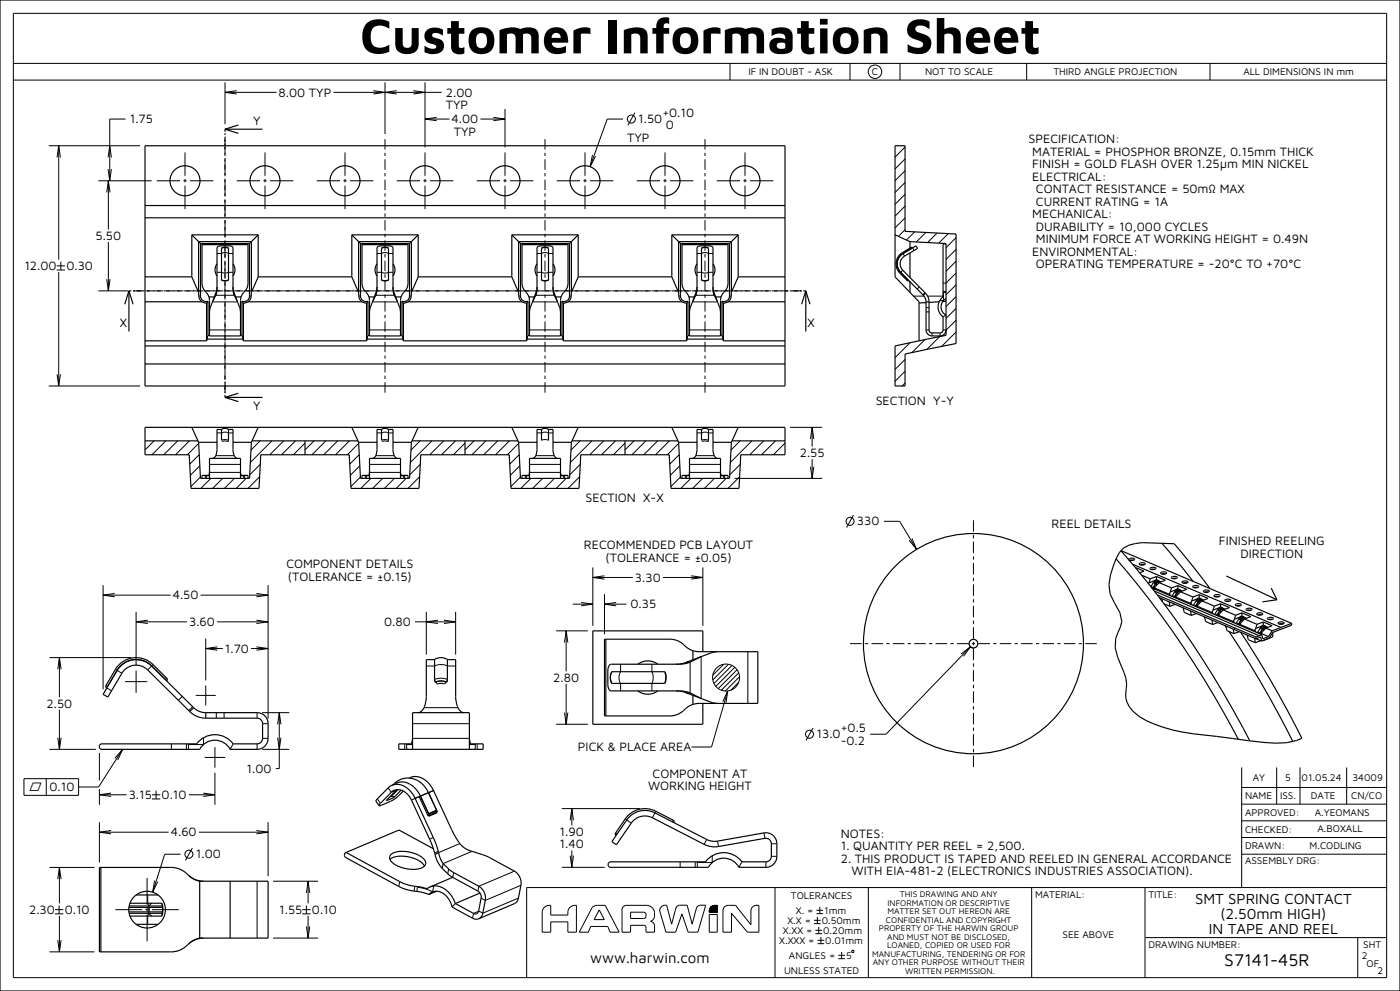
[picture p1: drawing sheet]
<svg xmlns="http://www.w3.org/2000/svg" width="420mm" height="297mm" viewBox="0 0 420 297" stroke-linecap="round" stroke-linejoin="round" font-family="sans-serif">
<defs><g id="words">
<text font-size="15" x="108.1" y="16">Customer Information Sheet</text>
<text font-size="5.3" x="367.3" y="289.6">S7141-45R</text>
<g font-size="4.5">
<text x="358.5" y="270.8">SMT SPRING CONTACT</text>
<text x="366.1" y="275.3">(2.50mm HIGH)</text>
<text x="362.7" y="279.8">IN TAPE AND REEL</text>
<text x="177.1" y="288.5">www.harwin.com</text>
</g>
<g font-size="3.8">
<text x="83.6" y="28.9">8.00 TYP</text>
<text x="133.7" y="28.9">2.00</text>
<text x="133.7" y="32.7">TYP</text>
<text x="198.7" y="35.1">+0.10</text>
<text x="38.9" y="36.9">1.75</text>
<text x="76" y="37.5">Y</text>
<text x="135.5" y="36.9">4.00</text>
<text x="136.1" y="40.7">TYP</text>
<text x="191.5" y="36.9">1.50</text>
<text x="199.8" y="38.8">0</text>
<text x="188.2" y="42.6">TYP</text>
<text x="308.6" y="42.9">SPECIFICATION:</text>
<text x="309.7" y="46.7">MATERIAL = PHOSPHOR BRONZE, 0.15mm THICK</text>
<text x="309.7" y="50.4">FINISH = GOLD FLASH OVER 1.25µm MIN NICKEL</text>
<text x="309.7" y="54.2">ELECTRICAL:</text>
<text x="310.8" y="57.9">CONTACT RESISTANCE = 50mΩ MAX</text>
<text x="309.7" y="65.4">MECHANICAL:</text>
<text x="310.8" y="61.7">CURRENT RATING = 1A</text>
<text x="28.7" y="71.9">5.50</text>
<text x="310.8" y="69.2">DURABILITY = 10,000 CYCLES</text>
<text x="309.7" y="76.7">ENVIRONMENTAL:</text>
<text x="310.8" y="72.9">MINIMUM FORCE AT WORKING HEIGHT = 0.49N</text>
<text x="7.3" y="80.9">12.00</text>
<text x="19.9" y="80.9">0.30</text>
<text x="310.8" y="80.4">OPERATING TEMPERATURE = -20°C TO +70°C</text>
<text x="35.9" y="98.1">X</text>
<text x="242.3" y="98.1">X</text>
<text x="76" y="122.9">Y</text>
<text x="262.7" y="121.5">SECTION Y-Y</text>
<text x="239.9" y="137">2.55</text>
<text x="175.7" y="150.3">SECTION X-X</text>
<text x="257.1" y="157.5">330</text>
<text x="315.5" y="158.3">REEL DETAILS</text>
<text x="175.2" y="164.6">RECOMMENDED PCB LAYOUT</text>
<text x="365.7" y="163.4">FINISHED REELING</text>
<text x="372.2" y="167.1">DIRECTION</text>
<text x="85.9" y="170.3">COMPONENT DETAILS</text>
<text x="181.6" y="168.4">(TOLERANCE = ±0.05)</text>
<text x="51.8" y="179.6">4.50</text>
<text x="86.4" y="174.1">(TOLERANCE = ±0.15)</text>
<text x="190.5" y="174.3">3.30</text>
<text x="189.2" y="182.3">0.35</text>
<text x="56.7" y="187.6">3.60</text>
<text x="115.2" y="187.6">0.80</text>
<text x="67.5" y="195.6">1.70</text>
<text x="166" y="204.3">2.80</text>
<text x="14" y="212.1">2.50</text>
<text x="244.9" y="221.3">13.0</text>
<text x="252.2" y="219.4">+0.5</text>
<text x="173.4" y="225.1">PICK &amp; PLACE AREA</text>
<text x="252.2" y="223.2">-0.2</text>
<text x="74" y="231.6">1.00</text>
<text x="195.8" y="233.1">COMPONENT AT</text>
<text x="8.4" y="237.1">⏥</text>
<text x="14.8" y="237.1">0.10</text>
<text x="38.6" y="239.4">3.15</text>
<text x="48.5" y="239.4">0.10</text>
<text x="194.4" y="236.8">WORKING HEIGHT</text>
<text x="51.2" y="250.7">4.60</text>
<text x="167.9" y="250.5">1.90</text>
<text x="252.2" y="251">NOTES:</text>
<text x="58.8" y="257.3">1.00</text>
<text x="167.9" y="254.3">1.40</text>
<text x="252.2" y="254.8">1. QUANTITY PER REEL = 2,500.</text>
<text x="252.2" y="258.5">2. THIS PRODUCT IS TAPED AND REELED IN GENERAL ACCORDANCE</text>
<text x="255.5" y="262.3">WITH EIA-481-2 (ELECTRONICS INDUSTRIES ASSOCIATION).</text>
<text x="8.7" y="273.9">2.30</text>
<text x="19.4" y="273.9">0.10</text>
<text x="83.8" y="273.9">1.55</text>
<text x="93.6" y="273.9">0.10</text>
</g>
<g font-size="3">
<text x="224.5" y="22.5">IF IN DOUBT - ASK</text>
<text x="261.5" y="22.5">C</text>
<text x="277.5" y="22.5">NOT TO SCALE</text>
<text x="316" y="22.5">THIRD ANGLE PROJECTION</text>
<text x="373" y="22.5">ALL DIMENSIONS IN mm</text>
<text x="390.5" y="233.9">01.05.24</text>
<text x="373.5" y="239.5">NAME</text>
<text x="375.8" y="234.1">AY</text>
<text x="384" y="239.5">ISS.</text>
<text x="385.5" y="234">5</text>
<text x="393.3" y="239.5">DATE</text>
<text x="405.4" y="239.6">CN/CO</text>
<text x="405.7" y="234.1">34009</text>
<text x="373.5" y="244.5">APPROVED:</text>
<text x="394.4" y="244.5">A.YEOMANS</text>
<text x="373.5" y="249.5">CHECKED:</text>
<text x="395.3" y="249.3">A.BOXALL</text>
<text x="373.5" y="254.5">DRAWN:</text>
<text x="392.9" y="254.5">M.CODLING</text>
<text x="373.5" y="259">ASSEMBLY DRG:</text>
<text x="237.3" y="269.3">TOLERANCES</text>
<text x="310.5" y="269">MATERIAL:</text>
<text x="344.5" y="269">TITLE:</text>
<text x="238.7" y="273.8">X. =</text>
<text x="247.3" y="273.8">1mm</text>
<text x="234.9" y="279.8">X.XX =</text>
<text x="236.2" y="276.8">X.X =</text>
<text x="246.5" y="276.8">0.50mm</text>
<text x="247" y="279.8">0.20mm</text>
<text x="318.7" y="281.1">SEE ABOVE</text>
<text x="233.8" y="282.8">X.XXX =</text>
<text x="236.7" y="287.3">ANGLES =</text>
<text x="247.6" y="282.8">0.01mm</text>
<text x="253.8" y="287.3">5</text>
<text x="344.5" y="284">DRAWING NUMBER:</text>
<text x="408.5" y="287.5">2</text>
<text x="409" y="284.1">SHT</text>
<text x="235.2" y="291.8">UNLESS STATED</text>
<text x="410" y="289.8">OF</text>
<text x="413.3" y="292">2</text>
</g>
<g font-size="2.6">
<text x="270" y="268.9">THIS DRAWING AND ANY</text>
<text x="266.2" y="274">MATTER SET OUT HEREON ARE</text>
<text x="266.2" y="271.4">INFORMATION OR DESCRIPTIVE</text>
<text x="263.7" y="279.1">PROPERTY OF THE HARWIN GROUP</text>
<text x="265.8" y="276.5">CONFIDENTIAL AND COPYRIGHT</text>
<text x="266.2" y="281.6">AND MUST NOT BE DISCLOSED,</text>
<text x="261.6" y="286.7">MANUFACTURING, TENDERING OR FOR</text>
<text x="266.1" y="284.2">LOANED, COPIED OR USED FOR</text>
<text x="261.8" y="289.3">ANY OTHER PURPOSE WITHOUT THEIR</text>
<text x="271.6" y="291.8">WRITTEN PERMISSION.</text>
</g>
</g></defs>
<g fill="none" stroke="#000" stroke-width=".3">
<path d="M4 4h412v289h-412zM4 19h412M219 19v5M255 19v5M270 19v5M308 19v5M363 19v5M4 24h412M37.7 35.7h-4.8v18.5M67.5 24.7v12.5M67.5 27.7h15.5M71 27.2l-3.5 .5 3.5 .5"/>
<path d="M100 27.7h32.5M112 27.2l3.5 .5-3.5 .5M115.5 24.7v15.5M119 27.2l-3.5 .5 3.5 .5M124 27.2l3.5 .5-3.5 .5M127.5 24.7v19.5M127.5 35.7h7.4M131 35.2l-3.5 .5 3.5 .5M144.1 35.7h7.4M148 35.2l3.5 .5-3.5 .5M151.5 32.7v11.5M186.9 35.7h-4.7l-5.2 14.2"/>
<path d="M190.5 33.8l-2.1 3.8M14.6 43.7h27.4M17.1 47.2l.5-3.5 .5 3.5M17.6 43.7v34.1M29.5 54.2h16M32 57.7l.5-3.5 .5 3.5M32.4 50.7l.5 3.5 .5-3.5M32.4 47.2l.5-3.5 .5 3.5M32.5 54.2v14.6M67.5 44.7v1.6M67.5 47.3v1M67.5 49.4v3.1"/>
<path d="M67.5 53.5v1.1M67.5 55.6v3.1M67.5 59.7v1.1M177.7 46.5l-.7 3.4 1.7-3.1M271.5 44.1l-3 3M271.5 47.6l-3 3M271.5 51.2l-3 3M271.5 54.7l-3 3M271.5 58.2l-3 3M17 79.7h2.5M18.2 78.4v2.5M32.5 72.6v14.6"/>
<path d="M65.1 76l2.4-.3 2.4 .3M66.5 74.4h.1M66.5 74.4l1-.2 1 .2M67.5 61.8v3.1M67.5 66v1M67.5 68v3.1M67.5 72.2v1M67.5 74.3v3.1M67.5 78.4v1M68.5 74.4h.1M113.1 76l2.4-.3 2.4 .3M114.5 74.4h.1"/>
<path d="M114.5 74.4l1-.2 1 .2M116.5 74.4h.1M161.1 76l2.4-.3 2.4 .3M162.5 74.4h.1M162.5 74.4l1-.2 1 .2M164.5 74.4h.1M209.1 76l2.4-.3 2.4 .3M210.5 74.4h.1M210.5 74.4l1-.2 1 .2M212.5 74.4h.1M270.7 75.7l.7 1.1M271.5 61.8l-3 3"/>
<path d="M271.5 65.3l-3 3M271.5 68.8l-2 2M273.4 74.2l.1 .2M273.8 74.3l.4 .8M274.4 69.5l-2.5 2.4M277.8 69.7l-2.9 2.8M281.1 69.8l-2.8 2.9M284.5 70l-2.9 2.9M286.8 71.2l-3 3M286.8 74.8l-3 3M286.8 78.3l-3 3M17 80.9h2.5"/>
<path d="M17.6 81.6v34.1M29.5 87.2h9M32 83.7l.5 3.5 .5-3.5M44.7 87.2h1.5M47.2 87.2h1M49.2 87.2h2.9M53.1 87.2h1M55.1 87.2h3M59.1 87.2h1M59.6 88.7h.5M61.1 87.2h3M62.9 98.9h9.3"/>
<path d="M63.7 90.5h7.6M64.7 88.5h5.6M64.8 87.7v.6M65.1 87.2h1M65.1 81.6l2.4 .2 2.4-.2M66.5 83.9l1 .2 1.1-.2M67.1 87.2h3M67.5 80.5v3.1M67.5 84.6v1.1M67.5 86.7v3.1M67.5 90.8v1.1M67.5 92.9v3.1"/>
<path d="M67.5 97v1.1M67.5 99.1v3.1M70.2 87.7v.6M71 87.2h1M73 87.2h3M74.9 88.7h.5M77 87.2h1M79 87.2h3M83 87.2h1M85 87.2h3M89 87.2h1M91 87.2h2.9"/>
<path d="M94.9 87.2h1M96.9 87.2h3M100.9 87.2h1M102.9 87.2h3M106.9 87.2h1M107.6 88.7h.5M108.9 87.2h2.9M110.9 98.9h9.3M111.7 90.5h7.6M112.7 88.5h5.6M112.8 87.7v.6M112.8 87.2h1"/>
<path d="M113.1 81.6l2.4 .2 2.4-.2M114.5 83.9l1 .2 1.1-.2M114.8 87.2h3M118.2 87.7v.6M118.8 87.2h1M120.8 87.2h3M122.9 88.7h.5M124.8 87.2h1M126.8 87.2h3M130.8 87.2h.9M132.7 87.2h3M136.7 87.2h1"/>
<path d="M138.7 87.2h3M142.7 87.2h1M144.7 87.2h3M148.7 87.2h1M150.7 87.2h2.9M154.6 87.2h1M155.6 88.7h.5M156.6 87.2h3M158.9 98.9h9.3M159.7 90.5h7.6M160.6 87.2h1M160.7 88.5h5.6"/>
<path d="M160.8 87.7v.6M161.1 81.6l2.4 .2 2.4-.2M162.5 83.9l1 .2 1.1-.2M162.6 87.2h3M166.2 87.7v.6M166.6 87.2h1M168.6 87.2h3M170.9 88.7h.5M172.5 87.2h1M174.5 87.2h3M178.5 87.2h1M180.5 87.2h3"/>
<path d="M184.5 87.2h1M186.5 87.2h3M190.5 87.2h1M192.4 87.2h3M196.4 87.2h1M198.4 87.2h3M202.4 87.2h1M203.6 88.7h.5M204.4 87.2h3M206.9 98.9h9.3M207.7 90.5h7.6M208.4 87.2h1"/>
<path d="M208.7 88.5h5.6M208.8 87.7v.6M209.1 81.6l2.4 .2 2.4-.2M210.4 87.2h2.9M210.5 83.9l1 .2 1.1-.2M214.2 87.7v.6M214.3 87.2h1M216.3 87.2h3M218.9 88.7h.5M220.3 87.2h1M222.3 87.2h3M226.3 87.2h1"/>
<path d="M228.3 87.2h3M232.3 87.2h.9M234.2 87.2h1.5M270.8 81l-.8 .8M272.4 83.9l-.2 .2M274.1 88.7h3.1M275.8 86l-.6 .6M277.5 87.7l-.7 .6M277.8 98.9h.9M277.8 93.5h.9M277.8 92.2h.9M278.3 88.7h4.6"/>
<path d="M279.6 99.8v.9M282 99.8v.9M282.9 98.9h.9M282.9 87.6h.1M282.9 87.3h.9M283 87.6l.8 .1M283 87.6v2.5h-1.1M286.8 81.8l-3 3-.9 .1M286.8 85.4l-3 3M286.8 88.9l-3 3M286.8 92.4l-3 3M286.8 96l-3 3"/>
<path d="M286.8 99.5l-4.3 4.3M14.6 115.7h27.4M17.1 112.2l.5 3.5 .5-3.5M67.5 103.3v1M67.5 105.3v3.1M67.5 109.5v1M67.5 111.6v1.5M271.5 107.7l-3 3M271.5 111.3l-3 3M271.5 114.8l-.9 .9M273 102.7l-4.5 4.5M277.5 101.8l-3.9 3.9"/>
<path d="M281.9 100.9l-3.8 3.8M46.2 132.1l-2.7 2.7M49.8 132.1l-4.2 4.2M53.3 132.1l-4.2 4.2M56.8 132.1l-4.1 4.2M59.6 132.9l-3.4 3.4M59.8 136.2l-2.9 2.9M59.9 139.6l-2.8 2.9M62.9 139.2h9.3M64.7 136.6h5.6M65.1 129.7l2.4-.2 2.4 .2M66.5 132l1-.3 1.1 .3"/>
<path d="M66.6 132.3l.9-.1 .9 .1M78 132.1l-2.7 2.8M78.1 139.2l-3.2 3.1M81.6 132.1l-6.5 6.5M85.1 132.1l-4.2 4.2M88.6 132.1l-4.1 4.2M91.5 132.8l-3.5 3.5M94.2 132.1l-2.7 2.7M97.8 132.1l-4.2 4.2M101.3 132.1l-4.2 4.2M104.8 132.1l-4.1 4.2M107.6 132.9l-3.4 3.4"/>
<path d="M107.8 136.2l-2.9 2.9M107.9 139.6l-2.8 2.9M110.9 139.2h9.3M112.7 136.6h5.6M113.1 129.7l2.4-.2 2.4 .2M114.5 132l1-.3 1.1 .3M114.6 132.3l.9-.1 .9 .1M126 132.1l-2.7 2.8M126.1 139.2l-3.2 3.1M129.6 132.1l-6.5 6.5M133.1 132.1l-4.2 4.2M136.6 132.1l-4.1 4.2"/>
<path d="M139.5 132.8l-3.5 3.5M142.2 132.1l-2.7 2.7M145.8 132.1l-4.2 4.2M149.3 132.1l-4.2 4.2M152.8 132.1l-4.1 4.2M155.6 132.9l-3.4 3.4M155.8 136.2l-2.9 2.9M155.9 139.6l-2.8 2.9M158.9 139.2h9.3M160.7 136.6h5.6M161.1 129.7l2.4-.2 2.4 .2M162.5 132l1-.3 1.1 .3"/>
<path d="M174 132.1l-2.7 2.8M174.1 139.2l-3.2 3.1M177.6 132.1l-6.5 6.5M181.1 132.1l-4.2 4.2M184.6 132.1l-4.1 4.2M187.5 132.8l-3.5 3.5M190.2 132.1l-2.7 2.7M193.8 132.1l-4.2 4.2M197.3 132.1l-4.2 4.2M200.8 132.1l-4.1 4.2M203.6 132.9l-3.4 3.4M203.8 136.2l-2.9 2.9"/>
<path d="M203.9 139.6l-2.8 2.9M206.9 139.2h9.3M208.7 136.6h5.6M209.1 129.7l2.4-.2 2.4 .2M210.5 132l1-.3 1.1 .3M210.6 132.3l.9-.1 .9 .1M222 132.1l-2.7 2.8M222.1 139.2l-3.2 3.1M225.6 132.1l-6.5 6.5M229.1 132.1l-4.2 4.2M232.6 132.1l-4.1 4.2M235.5 132.8l-3.5 3.5"/>
<path d="M237 128.1h9.6M243.1 131.6l.5-3.5 .5 3.5M243.1 139.9l.5 3.5 .5-3.5M243.6 128.1v5.7M243.6 137.6v5.8M60.1 143l-2.8 2.8M61.6 142.5v.9M61.9 142.6v.8M61.9 142.5v.1M61.9 142.6h1M62.9 141.6h9.3M63.3 143.4l-3 3"/>
<path d="M66.8 143.4l-3 3M70.3 143.4l-3 3M72.2 142.6h.9M73.1 142.6v.8M73.1 142.5v.1M73.4 142.5v.9M73.9 143.4l-3 3M77.9 142.9l-3.5 3.5M108.1 143l-2.8 2.8M109.6 142.5v.9M109.9 142.6v.8M109.9 142.5v.1"/>
<path d="M109.9 142.6h1M110.9 141.6h9.3M111.3 143.4l-3 3M114.8 143.4l-3 3M118.3 143.4l-3 3M120.2 142.6h.9M121.1 142.6v.8M121.1 142.5v.1M121.4 142.5v.9M121.9 143.4l-3 3M125.9 142.9l-3.5 3.5M156.1 143l-2.8 2.8"/>
<path d="M157.6 142.5v.9M157.9 142.6v.8M157.9 142.6h1M157.9 142.5v.1M158.9 141.6h9.3M159.3 143.4l-3 3M162.8 143.4l-3 3M166.3 143.4l-3 3M168.2 142.6h.9M169.1 142.6v.8M169.1 142.5v.1M169.4 142.5v.9"/>
<path d="M169.9 143.4l-3 3M173.9 142.9l-3.5 3.5M204.1 143l-2.8 2.8M205.6 142.5v.9M205.9 142.6v.8M205.9 142.6h1M205.9 142.5v.1M206.9 141.6h9.3M207.3 143.4l-3 3M210.8 143.4l-3 3M214.3 143.4l-3 3M216.2 142.6h.9"/>
<path d="M217.1 142.6v.8M217.1 142.5v.1M217.4 142.5v.9M217.9 143.4l-3 3M220.4 143.4h26.2M221.9 142.9l-3.5 3.5M256.1 154.4l-2.1 3.7M265.1 156.2h4.8l5.1 8.4M30.9 175.4v31.2M30.9 178.4h20.3M34.4 177.9l-3.5 .5 3.5 .5M60.2 178.4h20.2"/>
<path d="M76.9 177.9l3.5 .5-3.5 .5M80.4 175.4v40M177.8 170.1v17.5M177.8 173.1h12M181.3 172.6l-3.5 .5 3.5 .5M181.3 178.1v12M198.9 173.1h11.9M207.3 172.6l3.5 .5-3.5 .5M210.8 170.1v17.5M273.6 161.4l1.4 3.2-2.3-2.7M345.3 175.8l.7 .3M346 176l.1 .1"/>
<path d="M346.1 174.7l.3 .2-.2-.1M346.2 175.6l.1 .1M346.3 174.1l.5 .2M346.8 174.3l.2 .2M347.4 174.5l.3 .1M347.8 174.2l-.3 .1M350.9 177.7l.1 .8M351.7 178.5l.7 .3M352.4 178.8h.1M352.6 177.5l.2 .1M352.6 177.6l.2 .1M352.6 178.3l.1 .1"/>
<path d="M352.7 176.9l.7 .3M353.9 177.3h.2M354.2 177h-.3M359.1 179.6l.5 .2M359.6 179.8l.2 .1M360.6 179.7h-.3M14.8 197.1h24.5M17.8 197.1v11.9M40.8 183.4v16M40.8 186.4h15.3M44.3 185.9l-3.5 .5 3.5 .5M45.9 199.2l-1.6 1.6"/>
<path d="M61.7 191.4v12.5M61.7 194.4h5.1M65.1 186.4h15.3M65.2 193.9l-3.5 .5 3.5 .5M75.3 194.4h5.1M76.9 185.9l3.5 .5-3.5 .5M76.9 193.9l3.5 .5-3.5 .5M124.5 186.4h12.2M127.9 199.6h2.5a4.9 4.9 0 0 1 3.8 0h2.5M127.9 183.4v12.8M131.4 185.9l-3.5 .5 3.5 .5M133.2 185.9l3.5 .5-3.5 .5"/>
<path d="M136.7 183.4v12.8M166.8 189.1h9.5M169.3 192.6l.5-3.5 .5 3.5M169.8 189.1v12.1M171.8 181.1h6M174.3 180.6l3.5 .5-3.5 .5M181.3 181.1h6.6M184.8 180.6l-3.5 .5 3.5 .5M186.2 199.1l-.1 2.2a3.8 3.8 0 0 0 0 3.5l.1 2.3M195.6 199.1v2.2l.4 1.8-.4 1.7v2.3M205.7 198.5h1.1M207 198.4v9.3"/>
<path d="M210.3 196.8v12.5M217.1 199.1l-3.3 3.3M218.5 199.1l-4.7 4.7M219.6 199.4l-5.4 5.4M220.5 200l-5.7 5.7M224.3 195.3v15.5M288.3 196l2.8-2.2-2 2.9M290.7 192.8a1.3 1.3 0 0 0 1.3 1.4M291.1 193.8l-25.3 26.2h-4.7M357.3 180.4l.1 .8M358.1 181.2l.8 .4M359 180.2l.2 .1"/>
<path d="M359 180.3l.2 .1M359 181.1h.1M360.3 180l.2 .1M363.7 183.1l.1 .8M364.5 183.9l.7 .4M365.2 184.2l.1 .1M365.4 182.9l.2 .1M365.4 183.8l.1 .1M365.5 182.3l.8 .4M366.7 182.7l.2 .1M367 182.4l-.3 .1M370.1 185.9l.1 .8"/>
<path d="M370.9 186.7l.8 .3M371.8 185.7l.3 .1M371.8 186.5l.1 .1M371.9 185l.5 .2M372.4 185.3l.3 .1M373.1 185.5h.2M373.4 185.1l-.3 .1M376.6 188.6v.8M377.3 189.4l.7 .3M378 189.7h.1M378.2 188.4l.3 .1M378.2 188.5l.2 .1"/>
<path d="M378.2 189.2l.1 .1M378.3 187.8l.5 .2M378.8 188l.3 .1M379 191.9h.1M379.5 188.2h.2M379.8 187.9h-.3M17.3 200.6l.5-3.5 .5 3.5M17.8 212.7v11.9M31.8 205.4l.5 .3M32 206.2l1.5 .8M34.6 200.6l2 1.2M50 203.2l-.4 .4"/>
<path d="M54.7 208.7l-1.2 1.2M57.8 211.8l-1.2 1.2M64.9 213.6v1.6M67.2 213.6v1.6M77.1 213.6v1.6M78.6 213.6h8.2M78.8 216.9h1.6M83.3 217.1l.5-3.5 .5 3.5M83.8 213.6v16.7h-1.1M123.8 216.9h17M127.2 212.1h10.2M130.4 203.6a4.9 4.9 0 0 1 3.8 0"/>
<path d="M130.7 204.5l1.6-.4 1.6 .4M130.7 204.4a4.2 4.2 0 0 1 3.2 0M166.8 217.1h9.5M169.3 213.6l.5 3.5 .5-3.5M169.8 204.9v12.2M183.6 201.3l-.5 1.8 .5 1.7M199.4 201.3a4.5 4.5 0 0 1 0 3.5M205.7 207.6h1.1M216.9 210.3l1.4-3.2-.5 3.5M218.3 207.1l-4.8 16.8h-6M221.1 200.7l-5.6 5.7M221.6 204.5l-2.4 2.3"/>
<path d="M221.6 201.7l-5.2 5.2M221.9 202.8l-4.3 4.3M243.9 218.2l-2.1 3.7M7.2 233.4h16.4v5h-16.4zM13.9 233.4v5M14.8 224.6h14M17.3 221.1l.5 3.5 .5-3.5M29.8 238.2h8.2M29.8 225.6v8.3M29.8 236.5v4.7M33.3 237.7l-3.5 .5 3.5 .5M34.5 227.3l2.3-2.7-1.5 3.2"/>
<path d="M36.8 224.6l-7.2 11.3h-6M45.6 238.2h2.5M45.6 239.4h2.5M46.8 236.9v2.5M51.4 222.9v1.7M55.9 222.9v1.7M56.5 223.1l.1 1.5M56.5 222.9v.2M56.6 238.2h7.9M61 237.7l3.5 .5-3.5 .5M61 221.1v2h-4.5M64.5 231.6v9.6"/>
<path d="M77.1 222.9v1.7M78.6 224.6h8.2M78.8 221.3h1.6M83.3 221.1l.5 3.5 .5-3.5M113.2 239.4l.9 1.4M116.4 236.1l1 1.4 1.5-.7M118.3 234.8l-.2 .3M118.4 238.8h-1.5M121.4 222.9v1.7M122 223.1l.1 1.5M122 223.1h1.8M122 222.9v.2"/>
<path d="M123.8 221.3h17M125.7 238.7l-2.3 1.1M130 236.9l-4.2 1.9M130.3 236.9l-5.9 2.5M140.8 223.1h1.8M142.6 223.1l-.1 1.5M142.6 222.9v.2M143.2 222.9v1.7M372.5 236h43.5M372.5 230v36M383 230v11M390 230v11"/>
<path d="M404 230v11M14.8 260h13.5M17.8 260v10.7M29.8 246.4v12.1M29.8 249.4h20.8M33.3 248.9l-3.5 .5 3.5 .5M54.2 256h-4.8l-3.6 11.4M57.7 254.1l-2.1 3.8M59.7 249.4h20.7M76.9 248.9l3.5 .5-3.5 .5M80.4 246.4v16.2M130 251l-1.1 .5"/>
<path d="M130.7 243.5l-2 .9M131 242.8l-2.4 1M131.5 255.1l-1.1 .6M137.9 252.8l-6.3 2.7M141.6 255.1l-8.7 3.7M168.5 259.9h12.9M168.5 242.3h23.5M171 256.4l.5 3.5 .5-3.5M171 245.8l.5-3.5 .5 3.5M171.5 242.3v5.1M171.5 254.9v5M184.7 249.7l.4 .3"/>
<path d="M187.6 245.4l1.8 1.3M196.7 243.1l-1 2M202 245.8l-.3 .5M204 258.3v1.6M208.6 258.3v1.6M209.2 258.5v1.4M209.2 258.3v.2M212 251.6l-.8 1.5M213.7 256.5v2h-4.5M215.3 252.1l.2 1.6M229.2 249.6l.3 1.6M229.8 258.3v1.6"/>
<path d="M231.4 256.6h1.7M231.4 252.9h1.7M372.5 256h43.5M372.5 251h43.5M372.5 246h43.5M372.5 241h43.5M16.5 272.6h2.5M16.5 273.9h2.5M17.3 263.5l.5-3.5 .5 3.5M17.7 271.4v2.5M17.8 274.5v10.8M44.3 268.2v2.5a5 5 0 0 1 0 3.8v2.5"/>
<path d="M45.5 270.7l-.9 .8 .1 1.2-.1 1 .9 .8M46.4 263.9l-.6 3.5 1.5-3.2M48.4 270.7a5 5 0 0 1 0 3.8M77.1 264.1v17M81.9 264.1h13.5M90.7 272.6h2.5M90.7 273.9h2.5M91.9 271.4v2.5M91.9 267.6l.5-3.5 .5 3.5M91.9 277.6l.5 3.5 .5-3.5M92.4 264.1v6.6M92.4 274.5v6.6"/>
<path d="M119.9 264.2l-.3 1.5M124.5 265.6l-.3 1.5M125.2 265.9l-.1 1.3M125.3 265.7l-.1 .2M130.1 265.5l-.3 1.8-2.2-.9-2.4-.5M134.6 260.4l-.3 1.5M136.1 261.5l-.3 1.5M143.6 273.1l-1.5 .7-.3 1.4M154.3 261.1l-10.7 4.5-.2 1.4M155.5 269.2l-10.7 4.5-1.2-.7M156.3 265.3l-10.7 4.5-1.3-.6M163.3 271.9l.9-.5 1-.1v2.9h5.2a2.3 2.3 0 0 1 2.5-2.9v8.1h-2.5v-3.1h-5.2v3.1h-2.5v-6.2z"/>
<path d="M177.6 272l1.3-.7h2.7l4.2 8.1h-2.8l-.7-1.7h-5.1l-.7 1.7h-2.7zM179.8 272.7l1.5 2.9h-3.1zM187 271.7l.8-.4h6.2a2.58 2.58 0 0 1 2.3 2 2.58 2.58 0 0 1-1.1 2.8l.6 .3 .5 .6 .1 2.4h-2.6v-1.7l-.6-.4h-4v2.1h-2.6v-6.7zM189.2 273.4l4.2 .1 .4 .4v.9l-.5 .4-4.1 .1zM202.8 272l-1.3 5-1.5-5.7-1.4 .3-.5 .6-.2 .8M209 272l-1.3 5-1.6-5.7h-2.3l-.6 .3-.4 .5M209 272.1l.6-.7 2.1-.1-2.3 8.1h-2.9l-1.9-5.5-1.9 5.5h-2.9l-1.9-6.5M212.8 274.1h2.4v5.3h-2.4zM212.8 273.4h2.4M213.6 271.6l-.6 .6M213.8 271.5l-.9 .9M214 271.4l-1.2 1.2"/>
<path d="M214.2 271.4l-1.4 1.3M214.3 271.3l-1.5 1.5M214.4 271.3l-1.6 1.7M214.5 271.3l-1.7 1.8M214.6 271.3l-1.8 1.9M214.7 271.3l-1.9 2M214.8 271.3a1.77 1.77 0 0 0-2 2.1M214.8 271.3h.4M214.8 271.3l-2 2.1M214.9 271.3l-2.1 2.1M215 271.3l-2.1 2.1M215.1 271.3l-2.1 2.1"/>
<path d="M215.2 271.3v2.1M215.2 271.3l-2.1 2.1M215.2 271.4l-2 2M215.2 271.5l-1.9 1.9M215.2 271.6l-1.8 1.8M215.2 271.7l-1.7 1.7M215.2 271.8l-1.6 1.6M215.2 272l-1.4 1.4M215.2 272.1l-1.3 1.3M215.2 272.2l-1.2 1.2M215.2 272.3l-1.1 1.1M215.2 272.4l-1 1"/>
<path d="M215.2 272.5l-.9 .9M215.2 272.6l-.8 .8M215.2 272.7l-.7 .7M215.2 272.8l-.6 .6M215.2 272.9l-.5 .5M215.2 273l-.4 .4M215.2 273.1l-.3 .3M215.2 273.2l-.2 .2M215.2 273.3l-.1 .1M226.8 271.3h.9v8.1h-3.5l-4.7-5.7v5.7h-2.6v-6.4a1.59 1.59 0 0 1 1.6-1.7h2.2l4.6 5.8v-4.1a1.69 1.69 0 0 1 1.7-1.7M232.5 266v27M244.2 275.8h2"/>
<path d="M244.2 276.8h2M244.6 278.8h2M244.6 279.8h2M244.9 272.8h2M244.9 273.8h2M245.2 274.8v2M245.6 277.8v2M245.9 271.8v2M260.5 266v27M309.5 266v27M343.5 266v27M416 266h-258v27"/>
<path d="M14.8 285.3h13.5M17.3 281.8l.5 3.5 .5-3.5M81.9 281.1h13.5M245.3 281.8h2M245.3 282.8h2M246.3 280.8v2M251.5 286.3h2M251.5 287.3h2M252.5 285.3v2M255.7 284.8l.5 .2-.2 .5-.5-.2zM343.6 281h72.4M407.3 281v12"/>
<circle cx="189.4" cy="35.7" r="1.23"/>
<circle cx="262.5" cy="21.5" r="2.02"/>
<circle cx="255" cy="156.2" r="1.23"/>
<circle cx="217.8" cy="203.1" r="4.1"/>
<circle cx="242.8" cy="220" r="1.23"/>
<circle cx="56.6" cy="256" r="1.23"/>
</g>
<g fill="none" stroke="#000" stroke-width=".35">
<path d="M0 0h420v297h-420zM67.5 40v.5M71.5 37.5l-4 1.2 4 1.3M78.8 38.7h-11.3v.8M43.5 43.7h192v72h-192zM67.5 41v1.5M67.5 43v.5M67.5 44v.7M43.5 61.6h192M57.5 70.4v12.6M57.5 70.4l2.6 2.6M57.5 70.4h20"/>
<path d="M60.1 73v15.7a1.65 1.65 0 0 0 2.3 1.6M60.1 73h14.8M60.6 73.3h13.8M66.5 74.4v9.5l1 .3 1-.3 .1-9.5M66.5 74.4h.1M66.5 74.4l1-.3 1 .3M68.5 74.4h.1M74.9 73v15.7a1.65 1.65 0 0 1-2.3 1.6M77.5 70.4v12.6M77.5 70.4l-2.6 2.6M105.5 70.4v12.6M105.5 70.4l2.6 2.6"/>
<path d="M105.5 70.4h20M108.1 73v15.7a1.65 1.65 0 0 0 2.3 1.6M108.1 73h14.8M108.6 73.3h13.8M114.5 74.4v9.5l1 .3 1-.3 .1-9.5M114.5 74.4h.1M114.5 74.4l1-.3 1 .3M116.5 74.4h.1M122.9 73v15.7a1.65 1.65 0 0 1-2.3 1.6M125.5 70.4v12.6M125.5 70.4l-2.6 2.6M153.5 70.4v12.6"/>
<path d="M153.5 70.4h20M153.5 70.4l2.6 2.6M156.1 73v15.7a1.65 1.65 0 0 0 2.3 1.6M156.1 73h14.8M156.6 73.3h13.8M162.5 74.4v9.5l1 .3 1-.3 .1-9.5M162.5 74.4h.1M162.5 74.4l1-.3 1 .3M164.5 74.4h.1M170.9 73v15.7a1.65 1.65 0 0 1-2.3 1.6M173.5 70.4l-2.6 2.6M173.5 70.4v12.6"/>
<path d="M201.5 70.4h20M201.5 70.4l2.6 2.6M201.5 70.4v12.6M204.1 73v15.7a1.65 1.65 0 0 0 2.3 1.6M204.1 73h14.8M204.6 73.3h13.8M210.5 74.4v9.5l1 .3 1-.3 .1-9.5M210.5 74.4h.1M210.5 74.4l1-.3 1 .3M212.5 74.4h.1M218.9 73v15.7a1.65 1.65 0 0 1-2.3 1.6M221.5 70.4l-2.6 2.6"/>
<path d="M221.5 70.4v12.6M268.5 70.4l4.5 2M269.1 78.6l.2 1.6 .9 1.4M270.9 76l-1.2 1.1-.6 1.5M270.9 76l-1.2 1.1-.5 1.5M270.9 76l3.9-2.3 .5 .8-3.9 2.3a2.7 2.7 0 0 0-.6 4.2l6.8 6.9M273 72.4l10.8 .6v27.5l-15.3 3.2v12h3v-9.6l15.3-3.1v-32.9l-15.3-.8v-25.6h-3v39.3l7.2 7.4v11.7M273 72.4v2M273 75.8v7.4M273.6 74.4l-2.7 1.6M273.8 74.3l-.4-.1-2.7 1.5a3.9 3.9 0 0 0-.7 6.1l2.2 2.3h.4M283.8 73.3l-.2-.2-.7 .2v15.7a3.7 3.7 0 0 0 0 6v3.9a.9 .9 0 0 1-.9 .9h-2.4a.9 .9 0 0 1-.9-.9v-8.4"/>
<path d="M37.4 91.2l1.3-4 1.2 4M39.4 87.2h-.7v12.2M39.9 87.2h.5M40.9 87.2h1.5M42.9 87.2h.5M43.5 90.4h17.1M43.5 83h14M43.9 87.2h.8M57.5 83l2.1 4.6M59.6 87.6l.2 1.9 .8 .9M59.6 87.6v-15.2h15.8v15.2M60.6 90.4l1.4 .4"/>
<path d="M62 90.8v11.3M62.4 90.3l-.4 .5M62.4 90.3v10.2M62.7 89h1.6M62.9 93.4v-3.3a6 6 0 0 0-1.9-3.7l-.4-1.5v-11.8h13.8v11.8a6 6 0 0 1-1.9 3.6l-.3 1.6v3.3M64.7 88.5l.4-1.9v-12.3l.4-.4 .8-.2h2.7l.9 .5v12.4l.4 1.9M64.7 87.9v.6M64.7 88.5l-1 2M65.1 86l-.2 1.4-2 5.4v7.9h9.3l-.1-7.9-2-5.4-.2-1.4M70.3 87.9v.6M70.3 88.5l1 2M70.7 89h1.6"/>
<path d="M72.6 90.3l.4 .5M72.6 90.3v10.2M73 90.8v11.3M74.4 90.4l-1.4 .4M74.4 90.4h34.2M75.4 87.6l-.2 1.9-.8 .9M77.5 83l-2.1 4.6M77.5 83h28M105.5 83l2.1 4.6M107.6 87.6l.2 1.9 .8 .9M107.6 87.6v-15.2h15.8v15.2M108.6 90.4l1.4 .4"/>
<path d="M110 90.8v11.3M110.4 90.3l-.4 .5M110.4 90.3v10.2M110.7 89h1.6M110.9 93.4v-3.3a6 6 0 0 0-1.9-3.7l-.4-1.5v-11.8h13.8v11.8a6 6 0 0 1-1.9 3.6l-.3 1.6v3.3M112.7 88.5l.4-1.9v-12.3l.4-.4 .8-.2h2.7l.9 .5v12.4l.4 1.9M112.7 87.9v.6M112.7 88.5l-1 2M113.1 86l-.2 1.4-2 5.4v7.9h9.3l-.1-7.9-2-5.4-.2-1.4M118.3 87.9v.6M118.3 88.5l1 2M118.7 89h1.6"/>
<path d="M120.6 90.3l.4 .5M120.6 90.3v10.2M121 90.8v11.3M122.4 90.4l-1.4 .4M122.4 90.4h34.2M123.4 87.6l-.2 1.9-.8 .9M125.5 83l-2.1 4.6M125.5 83h28M153.5 83l2.1 4.6M155.6 87.6l.2 1.9 .8 .9M155.6 87.6v-15.2h15.8v15.2M156.6 90.4l1.4 .4"/>
<path d="M158 90.8v11.3M158.4 90.3l-.4 .5M158.4 90.3v10.2M158.7 89h1.6M158.9 93.4v-3.3a6 6 0 0 0-1.9-3.7l-.4-1.5v-11.8h13.8v11.8a6 6 0 0 1-1.9 3.6l-.3 1.6v3.3M160.7 88.5l.4-1.9v-12.3l.4-.4 .8-.2h2.7l.9 .5v12.4l.4 1.9M160.7 87.9v.6M160.7 88.5l-1 2M161.1 86l-.2 1.4-2 5.4v7.9h9.3l-.1-7.9-2-5.4-.2-1.4M166.3 88.5l1 2M166.3 87.9v.6M166.7 89h1.6"/>
<path d="M168.6 90.3l.4 .5M168.6 90.3v10.2M169 90.8v11.3M170.4 90.4l-1.4 .4M170.4 90.4h34.2M171.4 87.6l-.2 1.9-.8 .9M173.5 83h28M173.5 83l-2.1 4.6M201.5 83l2.1 4.6M203.6 87.6l.2 1.9 .8 .9M203.6 87.6v-15.2h15.8v15.2M204.6 90.4l1.4 .4"/>
<path d="M206 90.8v11.3M206.4 90.3l-.4 .5M206.4 90.3v10.2M206.7 89h1.6M206.9 93.4v-3.3a6 6 0 0 0-1.9-3.7l-.4-1.5v-11.8h13.8v11.8a6 6 0 0 1-1.9 3.6l-.3 1.6v3.3M208.7 88.5l.4-1.9v-12.3l.4-.4 .8-.2h2.7l.9 .5v12.4l.4 1.9M208.7 87.9v.6M208.7 88.5l-1 2M209.1 86l-.2 1.4-2 5.4v7.9h9.3l-.1-7.9-2-5.4-.2-1.4M214.3 88.5l1 2M214.3 87.9v.6M214.7 89h1.6"/>
<path d="M216.6 90.3l.4 .5M216.6 90.3v10.2M217 90.8v11.3M218.4 90.4l-1.4 .4M218.4 90.4h17.1M219.4 87.6l-.2 1.9-.8 .9M221.5 83h14M221.5 83l-2.1 4.6M235.7 87.2h.8M237 87.2h.5M238 87.2h1.5M240 87.2h.5"/>
<path d="M240.5 91.2l1.2-4 1.3 4M241 87.2h.7v12.2M270.2 81.6l2.3 2.4M270.2 81.6l6.8 6.9M272.6 84.1h.1M273 84.4v3.2M277 88.5l.5 .7 .3 1.3M277.6 87.9l.8 1.2 .3 1.4M277.6 87.9l-.6 .6M277.8 90.7l-2.1 .1M277.8 90.5v8.4a1.8 1.8 0 0 0 1.8 1.8h2.4a1.8 1.8 0 0 0 1.8-1.8M277.8 90.5h.9"/>
<path d="M281.7 90.4l-3 .2M283.8 90.3l-1 .1M283.8 89.5a2.82 2.82 0 0 0 0 5M43.5 103.7h192M43.5 102.1h18.5M62.1 101.6l-.1 .5M62.1 101.6h10.8M62.4 100.5l-.3 1.1M62.4 100.5h.5M67.5 113.1v.8M67.5 114.4v.5M67.5 115.4v1.5"/>
<path d="M67.5 117.4v.5M67.5 118.4v.7h11.3M71.5 117.9l-4 1.2 4 1.3M72.2 100.5h.4M72.6 100.5l.3 1.1M72.9 101.6l.1 .5M73 102.1h37M110.1 101.6l-.1 .5M110.1 101.6h10.8M110.4 100.5l-.3 1.1M110.4 100.5h.5M120.2 100.5h.4"/>
<path d="M120.6 100.5l.3 1.1M120.9 101.6l.1 .5M121 102.1h37M158.1 101.6h10.8M158.1 101.6l-.1 .5M158.4 100.5h.5M158.4 100.5l-.3 1.1M168.2 100.5h.4M168.6 100.5l.3 1.1M168.9 101.6l.1 .5M169 102.1h37M206.1 101.6h10.8"/>
<path d="M206.1 101.6l-.1 .5M206.4 100.5h.5M206.4 100.5l-.3 1.1M216.2 100.5h.4M216.6 100.5l.3 1.1M216.9 101.6l.1 .5M217 102.1h18.5M43.5 128.1h192v8.2h-13.3l-.5 10.1h-20.4l-.5-10.1h-26.6l-.5 10.1h-20.4l-.5-10.1h-26.6l-.5 10.1h-20.4l-.5-10.1h-26.6l-.5 10.1h-20.4l-.5-10.1h-13.3zM43.5 132.1h15.9M57.5 128.1l2.1 4.5M59.6 132.6l.5 10.8h14.8l.5-10.8M59.6 132.6h5.5"/>
<path d="M66.5 128.7h-1.4l-.1 6.9-.4 1.2-.9 .6M66.5 128.7l1.2-.3 .9 .3M66.5 128.7v3.3M68.6 128.7h1.3l.1 6.9 .4 1.2 .9 .6M68.6 128.7l-.2 3.6M69.9 132.6h5.5M75.6 132.1h31.8M77.5 128.1l-2.1 4.5M91.5 132.1v4.2M105.5 128.1l2.1 4.5M107.6 132.6l.5 10.8h14.8l.5-10.8M107.6 132.6h5.5"/>
<path d="M114.5 128.7h-1.4l-.1 6.9-.4 1.2-.9 .6M114.5 128.7l1.2-.3 .9 .3M114.5 128.7v3.3M116.6 128.7h1.3l.1 6.9 .4 1.2 .9 .6M116.6 128.7l-.2 3.6M117.9 132.6h5.5M123.6 132.1h31.8M125.5 128.1l-2.1 4.5M139.5 132.1v4.2M153.5 128.1l2.1 4.5M155.6 132.6l.5 10.8h14.8l.5-10.8M155.6 132.6h5.5"/>
<path d="M162.5 128.7h-1.4l-.1 6.9-.4 1.2-.9 .6M162.5 128.7l1.2-.3 .9 .3M162.5 128.7v3.3M164.6 128.7h1.3l.1 6.9 .4 1.2 .9 .6M164.6 128.7v3.3M165.9 132.6h5.5M171.6 132.1h31.8M173.5 128.1l-2.1 4.5M187.5 132.1v4.2M201.5 128.1l2.1 4.5M203.6 132.6l.5 10.8h14.8l.5-10.8M203.6 132.6h5.5"/>
<path d="M210.5 128.7h-1.4l-.1 6.9-.4 1.2-.9 .6M210.5 128.7l1.2-.3 .9 .3M210.5 128.7v3.3M212.6 128.7h1.3l.1 6.9 .4 1.2 .9 .6M212.6 128.7l-.2 3.6M213.9 132.6h5.5M219.6 132.1h15.9M221.5 128.1l-2.1 4.5M62.8 141.6l-.1 .9h-2.1v.9M62.9 143.4v-6h9.3v6M72.2 141.6l.1 .9h2.1v.9M110.8 141.6l-.1 .9h-2.1v.9"/>
<path d="M110.9 143.4v-6h9.3v6M120.2 141.6l.1 .9h2.1v.9M158.8 141.6l-.1 .9h-2.1v.9M158.9 143.4v-6h9.3v6M168.2 141.6l.1 .9h2.1v.9M206.8 141.6l-.1 .9h-2.1v.9M206.9 143.4v-6h9.3v6M216.2 141.6l.1 .9h2.1v.9M336.3 165l51.2 21.8M340.6 170l2.6 1.2-1.3 .5M342.5 172.4l2.6 1.1M344.7 174.7l-.2 .2"/>
<path d="M345.1 173.5l-.4 1.2M345.5 176.1l33.1 14.1M346 176.1h.1M346 176.1l.1 .1M346 176.1l.2 .1M346 176.1l-.3 .1M346.1 176.2h.1M346.1 176.1v.1M346.2 176.2l4.6 1.9M346.4 174l-1.7 .7M346.5 176.6l-.5 .2M346.6 175.9l-.5 .2"/>
<path d="M347 172.8l-1.9 .7M347 172.8l-.1 1M347 172.8l2.6 1.1-1.9 .7M347 174.6v.8M347 173.8l-.6 .2-1.1 1.8M347 173.8h.1M347 173.8l-.4 .3-.5 .6M347 173.8l.6 .3M347.1 174l-.7 .9M347.1 174h.4M347.1 174h.1M347.2 174.3l.4 .5"/>
<path d="M347.2 174.3l-1.1 1.8M347.2 178.3l29.6 12.6M347.3 174.3l.3 .4M347.4 174.2l.2 .4M347.4 174.2l.3 .4M347.4 174.2l.1 .1M347.5 174.2l-.3 .1M347.5 174.2l.3 .4M347.6 174.1l-.6 .2-1 1.8M347.6 174.1l.4 .4M347.6 174.7h.1M347.7 174.1l.6 .3"/>
<path d="M347.7 174.6l-1.5 1.6M347.7 174.6l3.8 1.6M347.8 179.1l29 12.4M348.5 179.4l.3 1M350.8 178.1l.1 .1M350.9 178.2l.1 .3M350.9 178.2l-.3 .1M351.1 177.4l-.3 .7M351.5 176.2l-.4 1.2M352.3 163l-9.6-.4a7.9 7.9 0 0 0-7.9 4.8l-1.7 4.9-.4 2.9 .4 2.9 2.9 5.5 .6 2.7-.5 1.7a9.5 9.5 0 0 0-.8 9 23.7 23.7 0 0 1 2.7 8.1 9.6 9.6 0 0 0 .8 6.8 14.6 14.6 0 0 0 7.3 5 62.2 62.2 0 0 0 18.8 3.8l4.9 .6a70.7 70.7 0 0 0 16.1 1.3l3.1-.7 1.6-.6M352.4 178.8v.1M352.4 178.8l.1 .1"/>
<path d="M352.5 178.9h.1M352.5 178.8v.1M352.7 178.9l-.6 .1M352.7 178.9l4.5 2M352.8 176.8l-1.7 .6M353 178.6l-.5 .2M353.4 175.5l-1.9 .7M353.4 175.5l2.6 1.1-1.9 .7M353.4 175.5l-.1 1M353.4 177.3v.8M353.4 176.5l-.6 .2-1.4 2M353.4 176.5v.1"/>
<path d="M353.4 176.6l-.4 .2-.4 .7M353.4 176.6l.5 .2M353.4 176.8l-.6 .8M353.5 176.7h.4M353.5 176.7l-.1 .1M353.6 177.1l.4 .4M353.7 177l.4 .4M353.8 177l-1.3 1.8M353.8 177l.3 .4M353.8 176.9l.1 .1M353.9 176.9v.1M353.9 176.9l-.1 .1"/>
<path d="M353.9 177l.2 .4M353.9 176.8h.1M353.9 177l.3 .3M354 176.8l-.6 .2-1 1.8M354 176.8l.4 .5M354.1 177.4h.1M354.1 176.9l.6 .2M354.1 177.3l-1.4 1.6M354.1 177.3l3.8 1.6M357.9 178.9l-.4 1.2M359.2 179.5l-1.7 .6M359.8 178.2l-1.9 .7"/>
<path d="M359.8 178.2l2.6 1.2-1.9 .7M359.8 178.2v1M359.8 179.3l-.6 .1-1.4 2M359.8 179.3h.1M359.8 179.5l-.6 .8M359.9 179.5h.4M359.9 179.5h-.1M360 179.8l.4 .4M360 179.8l-1.1 1.8M360.1 179.7l.4 .4M360.2 179.7l-.2 .1M360.2 179.7l.2 .3"/>
<path d="M360.3 179.7l.3 .3M360.3 179.7h-.1M360.3 179.7l.2 .4M360.4 179.5l-.6 .2-1 1.8M360.4 179.5l-.8-.2-.6 .9M360.4 179.5l.4 .5M360.5 179.6l.6 .3M367.9 172.6l15.2 7.1M381.4 176.3l1.7 3.4M383.1 179.7l-4.4 .7M130.4 197.7h-2.5v11a5.1 5.1 0 0 1-1.8 4.7l-.7 .2M130.4 197.6l1-.4 1.2-.1 1.6 .5v6.1l-.8 1.3-1.1-.2-1.1 .2-.7-1z"/>
<path d="M134.2 197.7h2.5v11a5.1 5.1 0 0 0 1.7 4.7l.8 .2M181.7 191.6v23M202.9 199.1l2.5-.4 9.1-3.3 12.8-.1v15.5h-12.8l-9.1-3.3-2.5-.4M206 198.4h1M207 198.4l-1.6 .5-1.5 .2h-20.6l-.7 .5-.3 1.5 .1 4.5 .3 1 .6 .5h20.6l1.5 .1 1.6 .5M207.9 195v2.7M210.3 196.8l-3.3 1.6M210.8 195.3v-6.2h-33v28h33v-6.3M215.2 195.3h-5.5a6.8 6.8 0 0 1-5.1-2.5l-1.7-.9-1.9-.3h-19.7v23h19.7a6.8 6.8 0 0 0 5.1-2.6l1.1-.6 1.9-.6h6.1M349.2 180.9l1.8 .8M350.8 180.4l.2 1.3M352.5 181.1h.1"/>
<path d="M352.5 181.1l-1.5 .6M354.9 182.1l.4 1.4 2.1 .9M357.2 183.1l.2 1.3M357.2 180.8h.1M357.2 180.9h.1M357.3 180.9l.1 .3M357.3 180.9l-.3 .2M357.5 180.1l-.3 .7M358.8 181.5v.1M358.8 181.5l.1 .1M358.8 181.5h.1M358.8 181.6h.3"/>
<path d="M358.8 181.6l-.3 .1M358.9 181.6h.1M358.9 183.8v.1M358.9 183.9l-1.5 .5M359.1 181.6l4.5 2M359.4 181.4l-.5 .1M359.8 180.1v.7M360.5 180.1l-1.4 1.5M360.5 180.1l3.8 1.6M361.3 184.9l.4 1.4 2.1 .9M363.6 185.8l.2 1.4M363.6 183.6l.2 .1"/>
<path d="M363.8 183.7v.2M363.8 183.7l-.3 .1M363.9 182.9l-.3 .7M364.3 181.7l-.4 1.2M365.2 184.3h.1M365.2 184.3l.3 .1M365.2 184.3l-.3 .1M365.3 184.3h.1M365.3 186.6h.1M365.3 186.6l-1.5 .6M365.5 184.4l4.5 1.9M365.6 182.2l-1.7 .7"/>
<path d="M365.8 184.1l-.5 .2M366.2 180.9l-1.9 .8M366.2 180.9l2.6 1.2-1.8 .7M366.2 180.9v1.1M366.2 182.8v.8M366.2 182l-.6 .2-1.4 1.9M366.2 182h.1M366.2 182l-.4 .2-.4 .7M366.2 182l.6 .3M366.3 182.2l-.7 .8M366.3 182.2h.4M366.3 182.2h.1"/>
<path d="M366.4 182.5l.4 .4M366.4 182.5l-1.1 1.8M366.5 182.4l.4 .4M366.7 182.4l.2 .4M366.7 182.4l-.3 .1M366.7 182.4l.3 .4M366.8 182.3l-.6 .2-1 1.8M366.8 182.3l.4 .4M366.9 182.8h.1M366.9 182.3l.6 .3M367 182.8l-1.5 1.6M367 182.8l3.7 1.6"/>
<path d="M367.8 187.6l.3 1.4 2.1 .9M370 188.6l.2 1.3M370 186.3h.1M370 186.3l.2 .1M370.2 186.4v.3M370.2 186.4l-.3 .1M370.3 185.6l-.3 .7M370.4 188.2v.5M370.7 184.4l-.4 1.2M371.6 187h.1M371.6 187l.1 .1M371.6 186.9v.1"/>
<path d="M371.6 187l.3 .1M371.6 187l-.3 .1M371.7 187v.1M371.7 189.3h.1M371.7 189.3l-1.5 .6M371.9 187.1l4.5 1.9M372 184.9l-1.7 .7M372.2 186.8l-.5 .2M372.6 183.7l-1.9 .7M372.6 183.7l2.6 1.1-1.8 .7M372.6 183.7v1M372.6 185.5v.8"/>
<path d="M372.6 184.7l-.6 .2-1.4 1.9M372.6 184.7h.1M372.6 184.7l-.4 .3-.4 .7M372.6 184.7l.6 .3M372.7 184.9l-.6 .9M372.7 184.9h.4M372.7 184.9h.1M372.8 185.2l.4 .5M372.8 185.2l-1.1 1.8M372.9 185.2l.4 .4M373.1 185.1l.2 .4M373.1 185.1v.1"/>
<path d="M373.1 185.1l-.3 .1M373.1 185.1l.3 .4M373.2 185h.1M373.2 185l-.6 .2-1 1.7M373.2 185l.4 .4M373.3 185.6h.1M373.3 185.1l.6 .2M373.4 185.5l-1.5 1.6M373.4 185.5l3.7 1.6M374.2 190.3l.3 1.4 2.1 .9M376.4 191.3l.2 1.3M376.4 189h.1"/>
<path d="M376.4 189l.2 .1M376.6 189.1v.3M376.6 189.1l-.3 .1M376.7 188.3l-.3 .7M376.8 190.9v.6M376.8 191.5l1.4-.6 .3 1.2M376.8 191.4l1.7 .7M377.1 187.1l-.4 1.2M378 189.7v.1M378 189.7l.1 .1M378.1 189.8h.1M378.1 189.7v.1"/>
<path d="M378.1 192h.1M378.1 192l-1.5 .6M378.3 189.8l-.6 .1M378.3 189.8l2.3 1M378.4 187.7l-1.7 .6M378.6 190.2l-1.8 .7M378.6 190.2l.2 1.3 1.8-.7M378.6 189.5l-.4 .2M379 186.4l-1.9 .7M379 186.4l2.6 1.1-1.8 .7M379 186.4v1M379 188.3v.7"/>
<path d="M379 187.4l-.6 .2-1.4 2M379 187.4l.1 .1M379 191.9l-.1 .1M379 187.5l-.4 .2-.4 .7M379 187.5l.6 .2M379.1 187.7l-.6 .8M379.1 187.6l.4 .1M379.1 187.6v.1M379.2 188l.4 .4M379.2 187.9l-1.1 1.8M379.3 187.9l.4 .4M379.4 187.9l.2 .3"/>
<path d="M379.5 187.9l.2 .4M379.5 187.9h.1M379.5 187.9h-.3M379.5 187.9l.3 .3M379.6 187.7l-.5 .2-1.1 1.8M379.6 187.7l.4 .5M379.7 188.3h.1M379.8 187.8l.5 .2M379.8 188.2l-1.5 1.6M379.8 188.2l1.8 .8M381.6 189l-1 1.8M381.9 189.5l-.1 1.4-3.3 1.2"/>
<path d="M387.5 186.8l-5.9 2.2M387.5 186.8v.6l-5.7 2.1-1 1.8M32 206.2h.1M32.3 205.7l-.1 .2M35.1 200.9a6.7 6.7 0 0 1 10.4-1.3l4.3 4.3M50 204.1l.2-.5-.2-.4-4.1-4a7.2 7.2 0 0 0-11.3 1.4l-2.8 4.8-.1 .4 .3 .4M56.9 213.3a6.8 6.8 0 0 0 4.8 1.9M58.1 212.1l-12.6-12.5a6.6 6.6 0 0 0-10.4 1.3l-4.2 7.2 1.4 .8 4.3-7.1a4.9 4.9 0 0 1 7.7-1l12.6 12.5M58.1 212.1l1.9 1.2 1.7 .3M58.1 212.1l-1.2 1.2M61.7 213.6h15.4a3.3 3.3 0 0 1 3.3 3.3v4.4a3.3 3.3 0 0 1-3.3 3.3h-8.1a5.2 5.2 0 0 0-9.1 0h-29.6l-.5-.5v-.7l.5-.5h28.7a6.8 6.8 0 0 1 10.9 0h7.2l1.2-.5 .5-1.1v-4.4l-.5-1.2-1.2-.5h-15.4M61.7 213.6v1.6"/>
<path d="M130.4 203.8l.3 .7M134.2 203.8l-.3 .7M183.5 201.3l16 .1a3.1 3.1 0 0 1-.1 3.4h-15.9a3.7 3.7 0 0 1 0-3.5zM206 207.7h1M207 207.7l3.3 1.6M207.9 208.4v2.7M117.6 235.3l-1.1 .8-3.6 3.7-.1 .3 .9 1.3M117.6 235.3a5.8 5.8 0 0 1 6.9 3.9l5.8 12.6 1.3 3.7M118 235.2a6.2 6.2 0 0 1 10.4 2.1l2.7 5.7M118.4 235l-.8 .3M118.6 234.9a5.1 5.1 0 0 1 6.7 2.3l3.4 6.8M119.1 236.7l-3.2 3.2 2.3-1 2.1-2.1"/>
<path d="M119.4 236.6l-2.2 2.2M121 237.1l-1.8 1.8-1.4 .9-4.1 1.6M122.7 233.2a5.6 5.6 0 0 1 7.2 3.5l5.9 12.6a9.8 9.8 0 0 0 4.7 5.5l5.7 1.9 8.4 4.5a4.2 4.2 0 0 1 1.7 4.1l-.8 3.9a2.19 2.19 0 0 1-1.2 1.6l-10.7 4.6M123.8 221.3l-.4 1.6h-3.8v1.7h25.3v-1.7h-3.8l-.3-1.6M123.8 224.6v-11h17v11M125.8 238.8l2.6 5.7M30.3 260v25.3M103.8 255.5l-.4 .2-.1 .7 .3 .5 16.4 8.9 2.4 .9 4 .7 2.3 .7M103.8 255.5l16.5 8.9a14 14 0 0 0 5 1.3l1.5 .3a2.33 2.33 0 0 0 2.5-.3 5.8 5.8 0 0 1 6.6 3.5l.7 1.6 6 3.1 .6-.2 .3-.5 .8-4a2.1 2.1 0 0 0-.9-2.2l-8-4.3-2.7-2.5M113.7 241.4l.4-.6 3.6-3.6a3.7 3.7 0 0 1 5.3 1.8l6.1 12.9 1.4 4.2M128.6 243.8l.1 .6-.3 .1M128.8 244.4l-.4 .1"/>
<path d="M130 254.4l-10.3-5.6-15.9 6.7M130.5 256.1l.9 2.3 1.3 1.8M131 242.8l-.1 .6-1.3 .6M131.1 243l-.2 .7-2.1 .9-.1-.6M131.1 243l-2.4 1M131.6 255.5l.5 1.9 .8 1.4M131.6 255.5l-1.1 .6M132.9 258.8l2.8 2.5 8.2 4.5a4.2 4.2 0 0 1 1.7 4l-.8 3.9a2.19 2.19 0 0 1-1.2 1.7M132.9 258.8l-.2 1.4M188.6 245a6.6 6.6 0 0 1 7.9-1.4l15.5 8 1.6 .5h1.7l13.9-2.5a3.3 3.3 0 0 1 3.9 3.3v3.7a3.3 3.3 0 0 1-3.3 3.3h-8.1a5.2 5.2 0 0 0-9.2 0h-29.6l-.4-.4v-.8l.4-.4h28.7a6.8 6.8 0 0 1 11 0h7.2l.8-.2 .7-1 .1-4.2a1.65 1.65 0 0 0-1.9-1.7l-14 2.5h-2.5l-1.8-.6-15.5-8a4.9 4.9 0 0 0-6.3 1.6l-4.5 6.5-1.3-1zM202.2 246.6l-.2-.8-5.3-2.7a7.1 7.1 0 0 0-9.1 2.3l-2.9 4.3-.1 .4 .2 .3M38.7 273.3h10.1"/>
<path d="M38.7 271.9h10.1M38.7 273.7h10.1M38.7 271.5h10.1M39 270.7h9.5l.3 .6v1.3v1.4l-.3 .5h-9.5M40.8 277h6.6M40.8 268.2h6.6M56.6 262.4l1.5 1.1 1.8 .6M56.6 262.4a6.9 6.9 0 0 0-5.2-2.4h-21.6v25.3h21.6a6.9 6.9 0 0 0 5.2-2.4M56.6 262.4l2.4 1.4 2 .3M59.9 264.1h20.5v17h-20.5M59.9 264.1v17M129.7 267.3l-1 .8"/>
<path d="M129.8 267.3a5 5 0 0 1 5.7 4.2l.1 .3 6.2 3.4 1 .3 .8-.1M129.8 267.3h-.1M131 267.1l-2.3 1M59.9 281.1l-1.8 .7-1.5 1.1M61 281.1l-2.7 .6-1.7 1.2"/>
</g>
<!-- layer: 02___PRT_ALL_AXES -->
<g fill="none" stroke="#000" stroke-width=".3">
<path d="M47 54.2h7M55 54.2h1M55.5 45.7v7M55.5 53.7v1M55.5 55.7v7M57 54.2h7M67.5 41.7v3.1M67.5 45.8v1M67.5 47.8v3.1M67.5 51.9v.9M67.5 53.8v3.1M67.5 57.9v1"/>
<path d="M67.5 59.9v3.1M71 54.2h7M79 54.2h1M79.5 45.7v7M79.5 53.7v1M79.5 55.7v7M81 54.2h7M95 54.2h7M103 54.2h1M103.5 45.7v7M103.5 53.7v1M103.5 55.7v7"/>
<path d="M105 54.2h7M115.5 41.7v3.1M115.5 45.8v1M115.5 47.8v3.1M115.5 51.9v.9M115.5 53.8v3.1M115.5 57.9v1M115.5 59.9v3.1M119 54.2h7M127 54.2h1M127.5 45.7v7M127.5 53.7v1"/>
<path d="M127.5 55.7v7M129 54.2h7M143 54.2h7M151 54.2h1M151.5 45.7v7M151.5 53.7v1M151.5 55.7v7M153 54.2h7M163.5 41.7v3.1M163.5 45.8v1M163.5 47.8v3.1M163.5 51.9v.9"/>
<path d="M163.5 53.8v3.1M163.5 57.9v1M163.5 59.9v3.1M167 54.2h7M175 54.2h1M175.5 45.7v7M175.5 53.7v1M175.5 55.7v7M177 54.2h7M191 54.2h7M199 54.2h1M199.5 45.7v7"/>
<path d="M199.5 53.7v1M199.5 55.7v7M201 54.2h7M211.5 41.7v3.1M211.5 45.8v1M211.5 47.8v3.1M211.5 51.9v.9M211.5 53.8v3.1M211.5 57.9v1M211.5 59.9v3.1M215 54.2h7M223 54.2h1"/>
<path d="M223.5 45.7v7M223.5 53.7v1M223.5 55.7v7M225 54.2h7M67.5 64v1M67.5 66v3.1M67.5 70.1v1M67.5 72v3.2M67.5 76.1v1M67.5 78.1v3.1M115.5 64v1M115.5 66v3.1"/>
<path d="M115.5 70.1v1M115.5 72v3.2M115.5 76.1v1M115.5 78.1v3.1M163.5 64v1M163.5 66v3.1M163.5 70.1v1M163.5 72v3.2M163.5 76.1v1M163.5 78.1v3.1M211.5 64v1M211.5 66v3.1"/>
<path d="M211.5 70.1v1M211.5 72v3.2M211.5 76.1v1M211.5 78.1v3.1M40 87.2h3M44 87.2h1M45.9 87.2h3.1M50 87.2h.9M51.9 87.2h3.1M55.9 87.2h1M57.9 87.2h3M61.9 87.2h1"/>
<path d="M63.9 87.2h3M67.5 82.2v1M67.5 84.2v3.1M67.5 88.3v1M67.5 90.3v3.1M67.5 94.4v1M67.5 96.3v3.2M67.9 87.2h1M69.9 87.2h3M73.9 87.2h1M75.9 87.2h3M79.9 87.2h1"/>
<path d="M81.9 87.2h3M85.9 87.2h1M87.8 87.2h3.1M91.9 87.2h.9M93.8 87.2h3.1M97.8 87.2h1M99.8 87.2h3M103.8 87.2h1M105.8 87.2h3M109.8 87.2h1M111.8 87.2h3M115.5 82.2v1"/>
<path d="M115.5 84.2v3.1M115.5 88.3v1M115.5 90.3v3.1M115.5 94.4v1M115.5 96.3v3.2M115.8 87.2h1M117.8 87.2h3M121.8 87.2h1M123.8 87.2h3M127.8 87.2h1M129.7 87.2h3.1M133.8 87.2h.9"/>
<path d="M135.7 87.2h3.1M139.7 87.2h1M141.7 87.2h3M145.7 87.2h1M147.7 87.2h3M151.7 87.2h1M153.7 87.2h3M157.7 87.2h1M159.7 87.2h3M163.5 82.2v1M163.5 84.2v3.1M163.5 88.3v1"/>
<path d="M163.5 90.3v3.1M163.5 94.4v1M163.5 96.3v3.2M163.7 87.2h1M165.7 87.2h3M169.7 87.2h1M171.6 87.2h3.1M175.6 87.2h1M177.6 87.2h3M181.6 87.2h1M183.6 87.2h3M187.6 87.2h1"/>
<path d="M189.6 87.2h3M193.6 87.2h1M195.6 87.2h3M199.6 87.2h1M201.6 87.2h3M205.6 87.2h1M207.5 87.2h3.1M211.5 82.2v1M211.5 84.2v3.1M211.5 88.3v1M211.5 90.3v3.1M211.5 94.4v1"/>
<path d="M211.5 96.3v3.2M211.6 87.2h.9M213.5 87.2h3.1M217.5 87.2h1M219.5 87.2h3M223.5 87.2h1M225.5 87.2h3M229.5 87.2h1M231.5 87.2h3M235.5 87.2h1M237.5 87.2h3M283.8 94.5l-.9 .5"/>
<path d="M67.5 100.4v1M67.5 102.4v3.1M67.5 106.5v1M67.5 108.5v3.1M67.5 112.6v1M67.5 114.6v3.1M115.5 100.4v1M115.5 102.4v3.1M115.5 106.5v1M115.5 108.5v3.1M115.5 112.6v1M115.5 114.6v3.1"/>
<path d="M163.5 100.4v1M163.5 102.4v3.1M163.5 106.5v1M163.5 108.5v3.1M163.5 112.6v1M163.5 114.6v3.1M211.5 100.4v1M211.5 102.4v3.1M211.5 106.5v1M211.5 108.5v3.1M211.5 112.6v1M211.5 114.6v3.1"/>
<path d="M292 155.9v3.5M292 160.3v1M292 162.3v3.5M292 166.8v.9M292 168.7v3.5M292 173.2v1M292 175.1v3.5M292 179.6v1M255 192.9h3.5M259.5 192.9h1M261.4 192.9h3.5M265.9 192.9h1"/>
<path d="M267.9 192.9h3.4M272.3 192.9h1M274.3 192.9h3.4M278.7 192.9h1M280.7 192.9h3.4M285.1 192.9h1M287.1 192.9h3.5M291.5 192.9h1M292 181.5v3.5M292 186v1M292 188v3.4M292 192.4v1"/>
<path d="M292 194.4v3.4M292 198.8v1M293.5 192.9h3.5M298 192.9h.9M299.9 192.9h3.5M304.4 192.9h1M306.3 192.9h3.5M310.8 192.9h1M312.8 192.9h3.4M317.2 192.9h1M319.2 192.9h3.4M323.6 192.9h1"/>
<path d="M325.6 192.9h3.4M37.5 204.3h6.7M40.8 200.9v6.7M58.7 208.4h6M61.7 205.4v6M292 200.8v3.4M292 205.2v1M292 207.2v3.5M292 211.6v1M292 213.6v3.5M292 218.1v.9M61.4 227h6.2"/>
<path d="M64.5 223.9v6.2M69.9 222.9l-.9 1.7M292 220v3.5M292 224.5v1M292 226.4v3.5M222.6 258.3l-.9 1.6M34.6 272.6h8M43.6 272.6h1M44.1 263.1v8M44.1 272.1v1M44.1 274.1v8M45.6 272.6h8"/>
<path d="M136.6 270.8l-1 1"/>
</g>
<g fill="none" stroke="#000" stroke-width=".35">
<path d="M65.1 79.1l-.6 1.5 .1 1.1 .5 1M69.9 79.1l.5 1 .1 1-.6 1.6M113.1 79.1l-.6 1.5 .1 1.1 .5 1M117.9 79.1l.5 1 .1 1-.6 1.6M161.1 79.1l-.6 1.5 .1 1.1 .5 1M165.9 79.1l.5 1 .1 1-.6 1.6M209.1 79.1l-.6 1.5 .1 1.1 .5 1M213.9 79.1l.5 1 .1 1-.6 1.6M334.8 167.5a284.4 284.4 0 0 1 36.7 54.1M336.3 165.1a282.4 282.4 0 0 1 38.6 56.9M340.1 167.9h-1.2M340.1 167.9l.2-.4-.8-.2-.9 .2 .3 .4"/>
<path d="M340.1 167.9h.1M343.3 169.3h-1.2M343.3 169.3l.2-.4-.8-.3-.9 .3 .3 .4M343.3 169.3h.1M346.5 170.6l-1.2 .1M346.5 170.6l.2-.4-.8-.2-.9 .3 .3 .4M346.5 170.6h.1M348.6 162.8l9.3 11.4M349.7 172l.2-.4-.8-.2-.8 .2 .2 .4M349.7 172h-1.2M351.5 173l1-.3 .7 .4-.4 .3-.7 .1-.6-.2zM352.3 163l5.2 6.2 5.5 7.2"/>
<path d="M352.9 173.4h-1.2M352.9 173.4h.1M356.1 174.7h-1.2M356.1 174.7l.2-.4-.8-.2-.8 .3 .2 .3M356.1 174.7h.1M359.3 176.1h-1.2M359.3 176.1l.2-.4-.8-.2-.8 .2 .2 .4M362.5 177.4l-1.2 .1M362.5 177.4l.2-.4-.8-.2-.8 .3 .2 .4M362.5 177.4h.1M364.3 178.4l1-.2 .7 .3-.3 .3-.8 .1-.6-.2zM364.8 178.8l.1 .1"/>
<path d="M365.7 178.8h-1.2M365.7 178.8h.1M191.3 199.1a5 5 0 0 1 6 0M367.5 187.5l.3 .5M368.7 189.3a300.7 300.7 0 0 1 19.1 32.9M368.9 180.2h-1.2M368.9 180.2l.2-.4-.8-.2-.8 .2 .2 .4M368.9 180.2h.1M370.7 181.2l1-.3 .7 .4-.3 .3h-.8l-.6-.1zM372.1 181.5l-1.2 .1M372.2 189.5l2.1 3.2a303.1 303.1 0 0 1 16.3 28.6M373.9 182.5l1-.2 .7 .3-.3 .3-.8 .1-.6-.2z"/>
<path d="M375.3 182.9h-1.2M375.3 182.9h.1M378.5 184.3h-1.2M378.5 184.3l.3-.4-.9-.3-.8 .3 .2 .4M378.5 184.3h.1M381.7 185.6l-1.2 .1M381.7 185.6l.3-.4-.9-.2-.8 .3 .2 .4M384.9 187h-1.2M384.9 187h-1.1M384.9 187l.3-.4-.9-.2-.8 .2 .2 .4M384.9 187h.1M191.3 207.1a5 5 0 0 0 6 0"/>
<path d="M117 257.6a8.5 8.5 0 0 1 8.1 .1 4.4 4.4 0 0 1 2.2 1.9M117.4 256a8.7 8.7 0 0 1 10.1 1.9l.2 .9-.3 .7a5.5 5.5 0 0 1-5.2 .9 6.4 6.4 0 0 1-5.3-3v-.7zM69 264.1v17M135.8 262.9l-6.8 2.9M144 267.6l-7.4 3.2"/>
<circle cx="55.5" cy="54.2" r="4.5"/>
<circle cx="79.5" cy="54.2" r="4.5"/>
<circle cx="103.5" cy="54.2" r="4.5"/>
<circle cx="127.5" cy="54.2" r="4.5"/>
<circle cx="151.5" cy="54.2" r="4.5"/>
<circle cx="175.5" cy="54.2" r="4.5"/>
<circle cx="199.5" cy="54.2" r="4.5"/>
<circle cx="223.5" cy="54.2" r="4.5"/>
<circle cx="292" cy="192.9" r="33"/>
<circle cx="292" cy="192.9" r="1.3"/>
<circle cx="44.1" cy="272.6" r="5.5"/>
</g>
<!-- layer: 03___PRT_ALL_CURVES -->
<path d="M43.5 65.3h192M43.5 109.1h192M339.7 169.1l44.6 18.9M346.3 177.1l31.5 13.4" fill="none" stroke="#000" stroke-width=".35"/>
<use href="#words"/>
</svg>
